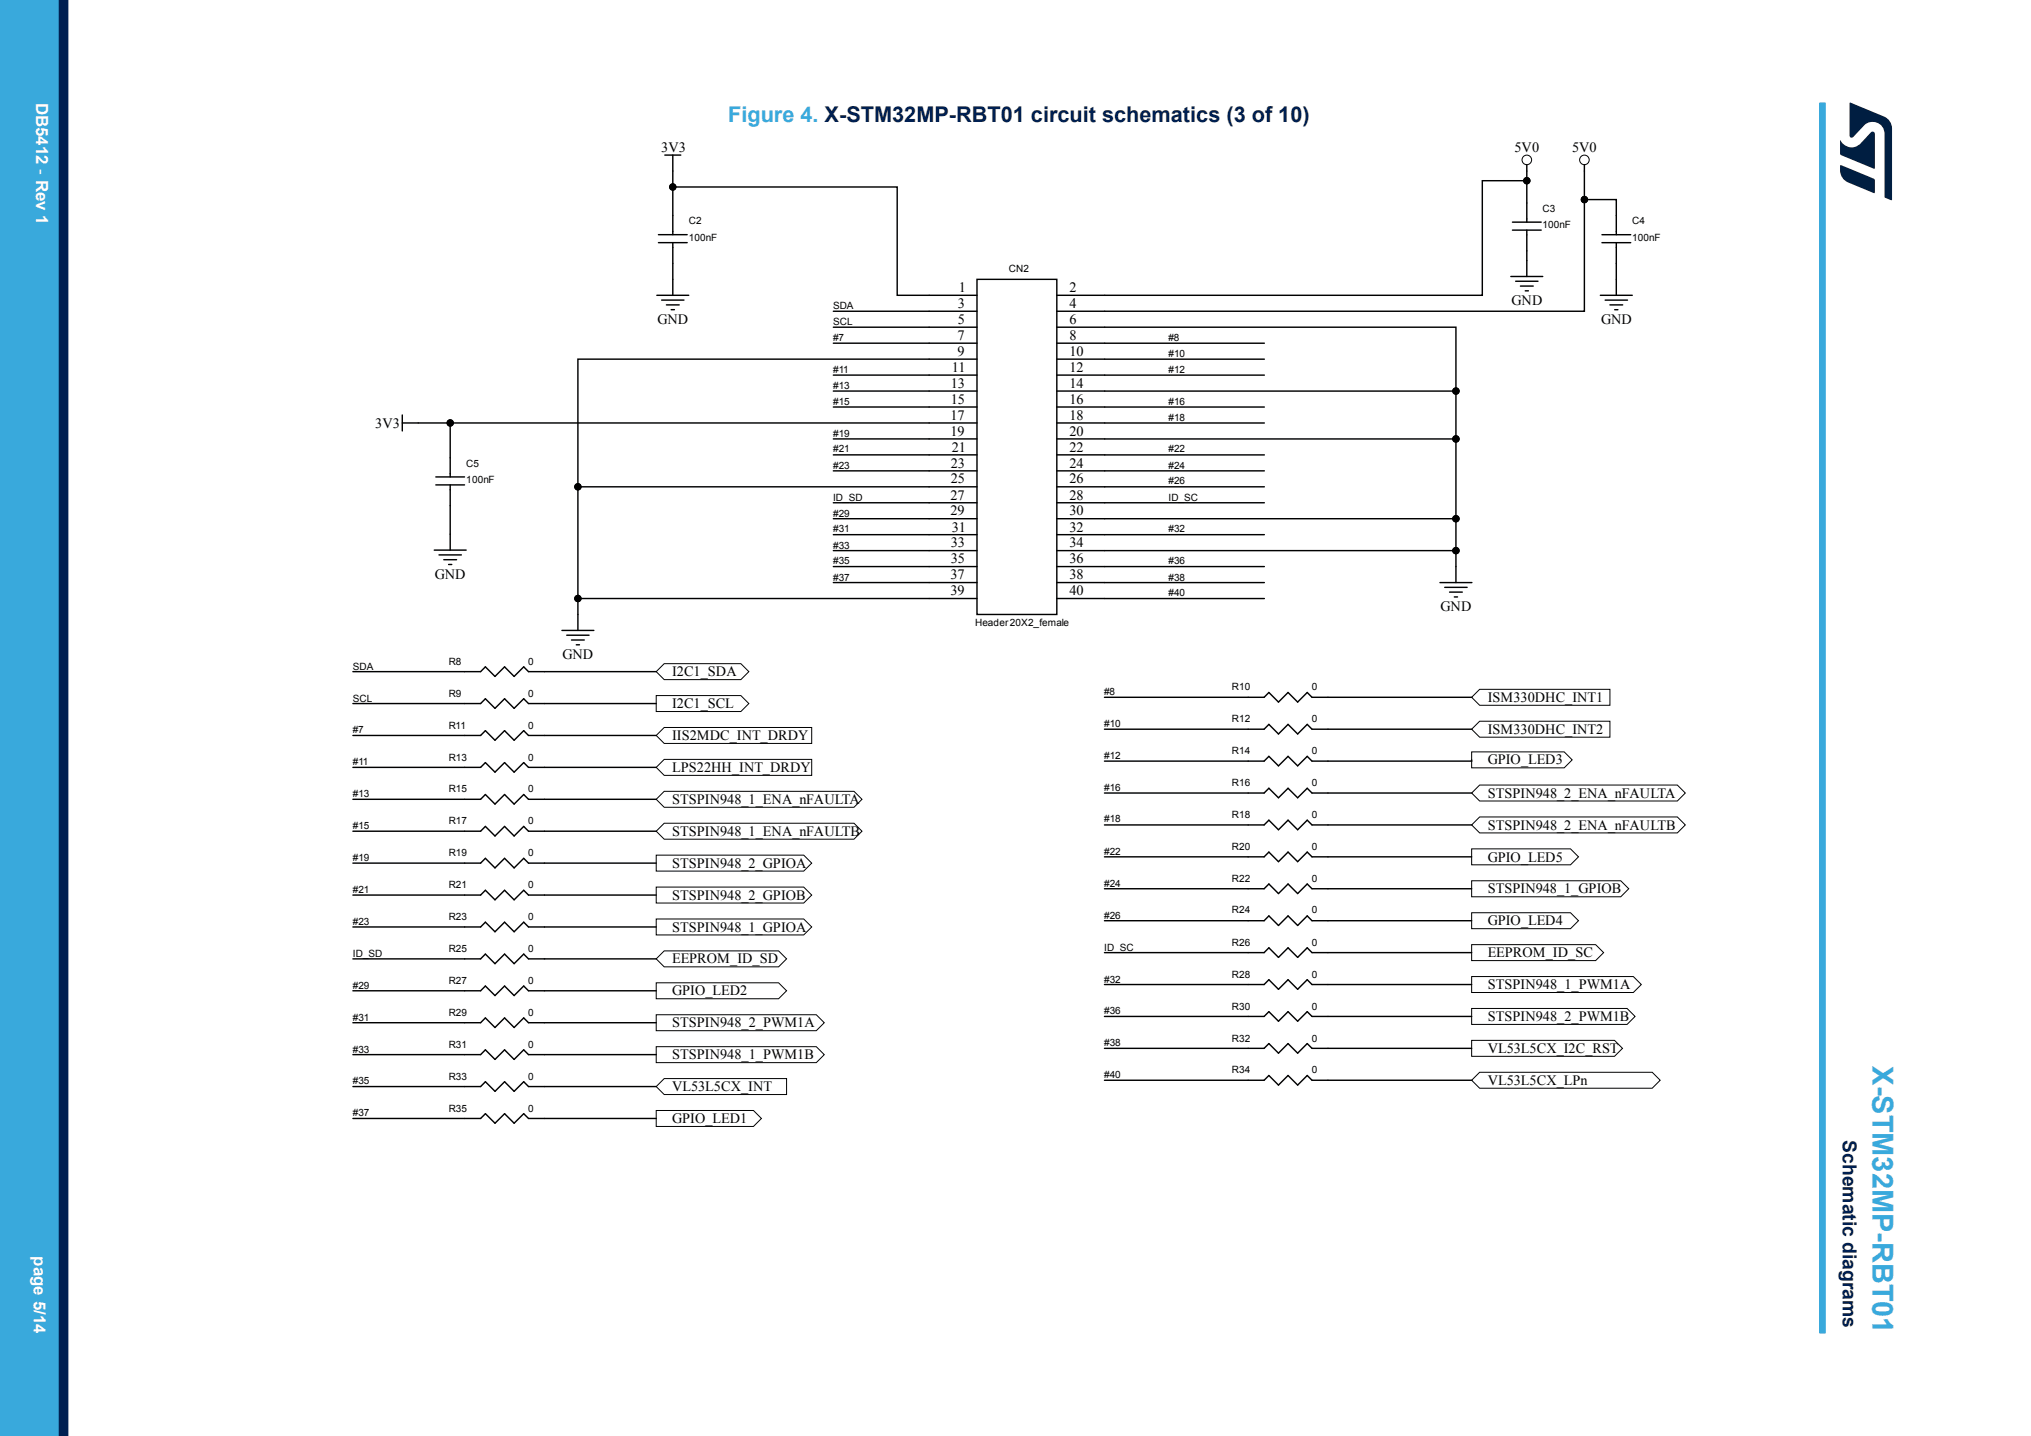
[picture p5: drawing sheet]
<svg xmlns="http://www.w3.org/2000/svg" width="297mm" height="210mm" viewBox="0 0 297 210" stroke-linecap="round" stroke-linejoin="round" font-family="sans-serif">
<defs><g id="words">
<text font-size="4.2" fill="#39a9dc" x="273.8" y="156" transform="rotate(90 273.8 156)">X-STM32MP-RBT01</text>
<text font-size="3.2" fill="#39a9dc" x="106.5" y="17.8">Figure 4. X-STM32MP-RBT01 circuit schematics (3 of 10)</text>
<text font-size="2.8" fill="#002052" x="269.5" y="166.8" transform="rotate(90 269.5 166.8)">Schematic diagrams</text>
<g font-size="2.5" fill="#fff">
<text x="5.3" y="15" transform="rotate(90 5.3 15)">DB5412 - Rev 1</text>
<text x="5" y="183.7" transform="rotate(90 5 183.7)">page 5/14</text>
</g>
<g font-size="2.1">
<text x="96.7" y="22.2">3V3</text>
<text x="221.5" y="22.2">5V0</text>
<text x="229.9" y="22.2">5V0</text>
<text x="96.1" y="47.4">GND</text>
<text x="140.1" y="45.1">3</text>
<text x="140.1" y="47.4">5</text>
<text x="140.2" y="42.7">1</text>
<text x="156.4" y="42.7">2</text>
<text x="156.4" y="45.1">4</text>
<text x="156.4" y="47.4">6</text>
<text x="221" y="44.6">GND</text>
<text x="234.1" y="47.4">GND</text>
<text x="140" y="49.7">7</text>
<text x="140" y="52">9</text>
<text x="156.4" y="49.7">8</text>
<text x="156.4" y="52">10</text>
<text x="139" y="56.7">13</text>
<text x="139" y="59.1">15</text>
<text x="139.2" y="54.4">11</text>
<text x="156.4" y="54.4">12</text>
<text x="156.4" y="56.7">14</text>
<text x="156.4" y="59.1">16</text>
<text x="54.9" y="62.5">3V3</text>
<text x="139" y="61.4">17</text>
<text x="139" y="63.7">19</text>
<text x="156.4" y="61.4">18</text>
<text x="156.4" y="63.7">20</text>
<text x="139" y="68.4">23</text>
<text x="139" y="70.7">25</text>
<text x="139.2" y="66">21</text>
<text x="156.4" y="66">22</text>
<text x="156.4" y="68.4">24</text>
<text x="156.4" y="70.7">26</text>
<text x="139" y="73.1">27</text>
<text x="139" y="75.4">29</text>
<text x="139.2" y="77.7">31</text>
<text x="156.4" y="73.1">28</text>
<text x="156.4" y="75.4">30</text>
<text x="156.4" y="77.7">32</text>
<text x="139" y="80">33</text>
<text x="139" y="82.4">35</text>
<text x="156.4" y="80">34</text>
<text x="156.4" y="82.4">36</text>
<text x="63.6" y="84.6">GND</text>
<text x="139" y="84.7">37</text>
<text x="139" y="87.1">39</text>
<text x="156.4" y="84.7">38</text>
<text x="156.4" y="87.1">40</text>
<text x="210.7" y="89.4">GND</text>
<text x="82.3" y="96.4">GND</text>
<text x="98.3" y="98.9">I2C1_SDA</text>
<text x="98.3" y="103.6">I2C1_SCL</text>
<text x="217.6" y="102.7">ISM330DHC_INT1</text>
<text x="217.6" y="107.3">ISM330DHC_INT2</text>
<text x="98.3" y="108.2">IIS2MDC_INT_DRDY</text>
<text x="98.3" y="112.9">LPS22HH_INT_DRDY</text>
<text x="217.6" y="111.8">GPIO_LED3</text>
<text x="98.3" y="117.6">STSPIN948_1_ENA_nFAULTA</text>
<text x="217.6" y="116.7">STSPIN948_2_ENA_nFAULTA</text>
<text x="98.3" y="122.2">STSPIN948_1_ENA_nFAULTB</text>
<text x="217.6" y="126">GPIO_LED5</text>
<text x="217.6" y="121.3">STSPIN948_2_ENA_nFAULTB</text>
<text x="98.3" y="126.9">STSPIN948_2_GPIOA</text>
<text x="98.3" y="131.6">STSPIN948_2_GPIOB</text>
<text x="217.6" y="130.7">STSPIN948_1_GPIOB</text>
<text x="98.3" y="136.2">STSPIN948_1_GPIOA</text>
<text x="217.6" y="135.3">GPIO_LED4</text>
<text x="98.3" y="140.9">EEPROM_ID_SD</text>
<text x="217.6" y="140">EEPROM_ID_SC</text>
<text x="98.3" y="145.6">GPIO_LED2</text>
<text x="217.6" y="149.3">STSPIN948_2_PWM1B</text>
<text x="217.6" y="144.7">STSPIN948_1_PWM1A</text>
<text x="98.3" y="150.2">STSPIN948_2_PWM1A</text>
<text x="98.3" y="154.9">STSPIN948_1_PWM1B</text>
<text x="217.6" y="154">VL53L5CX_I2C_RST</text>
<text x="98.3" y="159.6">VL53L5CX_INT</text>
<text x="217.6" y="158.7">VL53L5CX_LPn</text>
<text x="98.3" y="164.3">GPIO_LED1</text>
</g>
<g font-size="1.5">
<text x="100.7" y="32.8">C2</text>
<text x="100.7" y="35.2">100nF</text>
<text x="225.6" y="31">C3</text>
<text x="225.6" y="33.3">100nF</text>
<text x="238.7" y="32.8">C4</text>
<text x="238.7" y="35.2">100nF</text>
<text x="147.5" y="39.8">CN2</text>
<text x="121.8" y="45.2">SDA</text>
<text x="121.8" y="47.5">SCL</text>
<text x="121.8" y="49.9">#7</text>
<text x="170.9" y="49.9">#8</text>
<text x="170.9" y="52.2">#10</text>
<text x="121.8" y="54.5">#11</text>
<text x="121.8" y="56.8">#13</text>
<text x="121.8" y="59.2">#15</text>
<text x="170.9" y="54.5">#12</text>
<text x="170.9" y="59.2">#16</text>
<text x="121.8" y="63.9">#19</text>
<text x="170.9" y="61.5">#18</text>
<text x="68.2" y="68.3">C5</text>
<text x="68.2" y="70.6">100nF</text>
<text x="121.8" y="68.5">#23</text>
<text x="121.8" y="66.2">#21</text>
<text x="170.9" y="66.2">#22</text>
<text x="170.9" y="70.8">#26</text>
<text x="170.9" y="68.5">#24</text>
<text x="121.8" y="73.2">ID_SD</text>
<text x="121.8" y="75.6">#29</text>
<text x="121.8" y="77.9">#31</text>
<text x="170.9" y="73.2">ID_SC</text>
<text x="170.9" y="77.9">#32</text>
<text x="121.8" y="80.2">#33</text>
<text x="121.8" y="82.5">#35</text>
<text x="170.9" y="82.5">#36</text>
<text x="121.8" y="84.9">#37</text>
<text x="170.9" y="87.2">#40</text>
<text x="170.9" y="84.9">#38</text>
<text x="142.6" y="91.5">Header 20X2_female</text>
<text x="51.6" y="97.9">SDA</text>
<text x="65.6" y="101.9">R9</text>
<text x="65.6" y="97.2">R8</text>
<text x="77.2" y="101.9">0</text>
<text x="77.2" y="97.2">0</text>
<text x="161.5" y="101.6">#8</text>
<text x="180.1" y="100.9">R10</text>
<text x="191.8" y="100.9">0</text>
<text x="51.6" y="102.6">SCL</text>
<text x="51.6" y="107.3">#7</text>
<text x="65.6" y="106.6">R11</text>
<text x="77.2" y="106.6">0</text>
<text x="161.5" y="106.3">#10</text>
<text x="180.1" y="105.6">R12</text>
<text x="191.8" y="105.6">0</text>
<text x="51.6" y="111.9">#11</text>
<text x="65.6" y="111.2">R13</text>
<text x="77.2" y="111.2">0</text>
<text x="161.5" y="110.9">#12</text>
<text x="180.1" y="110.3">R14</text>
<text x="191.8" y="110.3">0</text>
<text x="51.6" y="116.6">#13</text>
<text x="65.6" y="115.9">R15</text>
<text x="77.2" y="115.9">0</text>
<text x="161.5" y="115.6">#16</text>
<text x="180.1" y="114.9">R16</text>
<text x="180.1" y="119.6">R18</text>
<text x="191.8" y="114.9">0</text>
<text x="191.8" y="119.6">0</text>
<text x="51.6" y="121.3">#15</text>
<text x="51.6" y="125.9">#19</text>
<text x="65.6" y="120.6">R17</text>
<text x="65.6" y="125.2">R19</text>
<text x="77.2" y="120.6">0</text>
<text x="77.2" y="125.2">0</text>
<text x="161.5" y="120.3">#18</text>
<text x="161.5" y="125">#22</text>
<text x="180.1" y="124.3">R20</text>
<text x="191.8" y="124.3">0</text>
<text x="51.6" y="130.6">#21</text>
<text x="65.6" y="129.9">R21</text>
<text x="77.2" y="129.9">0</text>
<text x="161.5" y="129.7">#24</text>
<text x="180.1" y="128.9">R22</text>
<text x="191.8" y="128.9">0</text>
<text x="51.6" y="135.3">#23</text>
<text x="65.6" y="134.6">R23</text>
<text x="77.2" y="134.6">0</text>
<text x="161.5" y="134.3">#26</text>
<text x="180.1" y="133.6">R24</text>
<text x="191.8" y="133.6">0</text>
<text x="51.6" y="139.9">ID_SD</text>
<text x="65.6" y="139.2">R25</text>
<text x="65.6" y="143.9">R27</text>
<text x="77.2" y="139.2">0</text>
<text x="77.2" y="143.9">0</text>
<text x="161.5" y="139">ID_SC</text>
<text x="161.5" y="143.7">#32</text>
<text x="180.1" y="143">R28</text>
<text x="180.1" y="138.3">R26</text>
<text x="191.8" y="143">0</text>
<text x="191.8" y="138.3">0</text>
<text x="51.6" y="144.6">#29</text>
<text x="51.6" y="149.3">#31</text>
<text x="65.6" y="148.6">R29</text>
<text x="77.2" y="148.6">0</text>
<text x="161.5" y="148.3">#36</text>
<text x="180.1" y="147.7">R30</text>
<text x="191.8" y="147.7">0</text>
<text x="51.6" y="153.9">#33</text>
<text x="65.6" y="153.2">R31</text>
<text x="77.2" y="153.2">0</text>
<text x="161.5" y="153">#38</text>
<text x="180.1" y="152.3">R32</text>
<text x="191.8" y="152.3">0</text>
<text x="51.6" y="158.6">#35</text>
<text x="65.6" y="157.9">R33</text>
<text x="77.2" y="157.9">0</text>
<text x="161.5" y="157.7">#40</text>
<text x="180.1" y="157">R34</text>
<text x="191.8" y="157">0</text>
<text x="51.6" y="163.3">#37</text>
<text x="65.6" y="162.6">R35</text>
<text x="77.2" y="162.6">0</text>
</g>
</g></defs>
<g fill="none" stroke="#000" stroke-width=".21">
<path d="M96.3 35.5h4.2M96.3 34.3h4.2M97.2 22.7h2.4M98.4 27.3h32.8v15.9h11.7M98.4 22.7v11.6M98.4 35.5v7.7M221.2 33.7h4.2M221.2 32.5h4.2M223.3 32.5v-6.1h-6.5v16.8h-62.3M223.3 24.1v2.3M223.3 33.7v6.7M231.7 24.1v5.1"/>
<path d="M234.3 35.5h4.2M234.3 34.3h4.2M236.4 34.3v-5.1h-4.7v16.3h-77.2M236.4 35.5v7.7M96.1 43.2h4.6M96.8 43.9h3.2M97.5 44.6h1.8M98.2 45.3h.4M121.9 45.5h21M121.9 47.9h21M121.9 50.2h21M121.9 54.9h21"/>
<path d="M121.9 57.2h21M121.9 59.5h21M142.9 40.9h11.6v49h-11.6zM142.9 52.5h-58.4v39.7M154.5 47.9h58.4v37.3M154.5 50.2h30.4M154.5 52.5h30.4M154.5 54.9h7M154.5 57.2h58.4M154.5 59.5h30.4M161.5 54.9h23.4M220.9 40.4h4.7"/>
<path d="M221.6 41.1h3.3M222.3 41.8h1.9M223 42.5h.5M234 43.2h4.7M234.7 43.9h3.3M235.4 44.6h1.9M236.1 45.3h.5M58.8 60.7v2.3M58.8 61.9h84.1M63.7 70.9h4.2M63.7 69.7h4.2M65.8 61.9v7.8"/>
<path d="M65.8 70.9v9.5M84.5 71.2h58.4M121.9 64.2h21M121.9 66.5h21M121.9 68.9h21M121.9 73.5h21M121.9 75.9h21M121.9 78.2h21M154.5 61.9h30.4M154.5 64.2h58.4M154.5 66.5h30.4M154.5 68.9h30.4"/>
<path d="M154.5 71.2h30.4M154.5 73.5h30.4M154.5 75.9h58.4M154.5 78.2h30.4M51.6 98.2h18.7l.7-.7 1.4 1.4 1.4-1.4 1.4 1.4 1.4-1.4 .7 .7h18.7M63.5 80.4h4.7M64.2 81.1h3.3M64.9 81.9h1.9M65.6 82.6h.5M82.2 92.2h4.6M82.9 92.9h3.2M83.6 93.6h1.8"/>
<path d="M84.3 94.3h.4M84.5 87.5h58.4M121.9 80.5h21M121.9 82.9h21M121.9 85.2h21M154.5 80.5h58.4M154.5 82.9h30.4M154.5 85.2h30.4M154.5 87.5h30.4M210.6 85.2h4.6M211.3 85.9h3.2M212 86.6h1.8"/>
<path d="M212.7 87.3h.4M51.6 116.9h18.7l.7-.7 1.4 1.4 1.4-1.4 1.4 1.4 1.4-1.4 .7 .7h18.7M51.6 112.2h18.7l.7-.7 1.4 1.4 1.4-1.4 1.4 1.4 1.4-1.4 .7 .7h18.7M51.6 102.9h18.7l.7-.7 1.4 1.4 1.4-1.4 1.4 1.4 1.4-1.4 .7 .7h18.7M51.6 107.6h18.7l.7-.7 1.4 1.4 1.4-1.4 1.4 1.4 1.4-1.4 .7 .7h18.7M161.5 102h23.4l.7-.7 1.4 1.4 1.4-1.4 1.4 1.4 1.4-1.4 .7 .7h23.3M161.5 116h23.4l.7-.7 1.4 1.4 1.4-1.4 1.4 1.4 1.4-1.4 .7 .7h23.3M161.5 106.6h23.4l.7-.7 1.4 1.4 1.4-1.4 1.4 1.4 1.4-1.4 .7 .7h23.3M215.2 111.1v.2h-23.3l-.7-.7-1.4 1.4-1.4-1.4-1.4 1.4-1.4-1.4-.7 .7h-23.4M51.6 121.6h18.7l.7-.7 1.4 1.4 1.4-1.4 1.4 1.4 1.4-1.4 .7 .7h18.7M51.6 130.9h18.7l.7-.7 1.4 1.4 1.4-1.4 1.4 1.4 1.4-1.4 .7 .7h18.7M51.6 135.6h18.7l.7-.7 1.4 1.4 1.4-1.4 1.4 1.4 1.4-1.4 .7 .7h18.7"/>
<path d="M51.6 126.2h18.7l.7-.7 1.4 1.4 1.4-1.4 1.4 1.4 1.4-1.4 .7 .7h18.7M161.5 120.6h23.4l.7-.7 1.4 1.4 1.4-1.4 1.4 1.4 1.4-1.4 .7 .7h23.3M161.5 139.3h23.4l.7-.7 1.4 1.4 1.4-1.4 1.4 1.4 1.4-1.4 .7 .7h23.3M161.5 125.3h23.4l.7-.7 1.4 1.4 1.4-1.4 1.4 1.4 1.4-1.4 .7 .7h23.3M161.5 134.6h23.4l.7-.7 1.4 1.4 1.4-1.4 1.4 1.4 1.4-1.4 .7 .7h23.3M161.5 130h23.4l.7-.7 1.4 1.4 1.4-1.4 1.4 1.4 1.4-1.4 .7 .7h23.3M51.6 154.2h18.7l.7-.7 1.4 1.4 1.4-1.4 1.4 1.4 1.4-1.4 .7 .7h18.7M51.6 140.2h18.7l.7-.7 1.4 1.4 1.4-1.4 1.4 1.4 1.4-1.4 .7 .7h18.7M51.6 149.6h18.7l.7-.7 1.4 1.4 1.4-1.4 1.4 1.4 1.4-1.4 .7 .7h18.7M51.6 144.9h18.7l.7-.7 1.4 1.4 1.4-1.4 1.4 1.4 1.4-1.4 .7 .7h18.7M51.6 158.9h18.7l.7-.7 1.4 1.4 1.4-1.4 1.4 1.4 1.4-1.4 .7 .7h18.7M161.5 148.6h23.4l.7-.7 1.4 1.4 1.4-1.4 1.4 1.4 1.4-1.4 .7 .7h23.3"/>
<path d="M161.5 153.3h23.4l.7-.7 1.4 1.4 1.4-1.4 1.4 1.4 1.4-1.4 .7 .7h23.3M161.5 144h23.4l.7-.7 1.4 1.4 1.4-1.4 1.4 1.4 1.4-1.4 .7 .7h23.3M161.5 158h23.4l.7-.7 1.4 1.4 1.4-1.4 1.4 1.4 1.4-1.4 .7 .7h23.3M51.6 163.6h18.7l.7-.7 1.4 1.4 1.4-1.4 1.4 1.4 1.4-1.4 .7 .7h18.7"/>
</g>
<g fill="none" stroke="#000" stroke-width=".15">
<path d="M96 98.2l1.1-1.1h11.2l1.2 1.1-1.2 1.2h-11.2zM96 101.7h12.3l1.2 1.2-1.2 1.2h-12.3zM96 107.6l1.1-1.2h21.6v2.3h-21.6zM96 112.2l1.1-1.1h21.6v2.3h-21.6zM96 116.9l1.1-1.2h27.8l1.2 1.2-1.2 1.2h-27.8zM215.2 102l1.2-1.2h19v2.3h-19zM215.2 106.6l1.2-1.1h19v2.3h-19zM215.2 116l1.2-1.2h28.9l1.2 1.2-1.2 1.1h-28.9zM215.2 110h13.5l1.2 1.1-1.2 1.2h-13.5zM96 125.1h21.5l1.2 1.1-1.2 1.2h-21.5zM96 129.7h21.5l1.2 1.2-1.2 1.2h-21.5zM96 134.4h21.5l1.2 1.2-1.2 1.1h-21.5z"/>
<path d="M96 121.6l1.1-1.2h27.8l1.2 1.2-1.2 1.1h-27.8zM215.2 120.6l1.2-1.1h28.9l1.2 1.1-1.2 1.2h-28.9zM215.2 138.1h18.1l1.2 1.2-1.2 1.2h-18.1zM215.2 128.8h21.8l1.2 1.2-1.2 1.1h-21.8zM215.2 133.5h14.5l1.1 1.1-1.1 1.2h-14.5zM215.2 124.1h14.5l1.1 1.2-1.1 1.2h-14.5zM96 148.4h23.4l1.1 1.2-1.1 1.1h-23.4zM96 153.1h23.4l1.1 1.1-1.1 1.2h-23.4zM96 143.7h17.9l1.1 1.2-1.1 1.2h-17.9zM96 140.2l1.1-1.1h16.8l1.1 1.1-1.1 1.2h-16.8zM96 158.9l1.1-1.2h17.9v2.4h-17.9zM215.2 158l1.2-1.2h25.2l1.2 1.2-1.2 1.1h-25.2z"/>
<path d="M215.2 152.1h20.9l1.2 1.2-1.2 1.2h-20.9zM215.2 142.8h23.6l1.2 1.2-1.2 1.1h-23.6zM215.2 147.5h22.7l1.2 1.1-1.2 1.2h-22.7zM96 162.4h14.2l1.1 1.2-1.1 1.1h-14.2z"/>
<circle cx="98.4" cy="27.3" r=".47"/>
<circle cx="223.3" cy="26.4" r=".47"/>
<circle cx="223.3" cy="23.4" r=".7"/>
<circle cx="231.7" cy="23.4" r=".7"/>
<circle cx="231.7" cy="29.2" r=".47"/>
<circle cx="212.9" cy="57.2" r=".47"/>
<circle cx="65.8" cy="61.9" r=".47"/>
<circle cx="84.5" cy="71.2" r=".47"/>
<circle cx="212.9" cy="75.9" r=".47"/>
<circle cx="212.9" cy="64.2" r=".47"/>
<circle cx="84.5" cy="87.5" r=".47"/>
<circle cx="212.9" cy="80.5" r=".47"/>
</g>
<g fill="#000">
<circle cx="98.4" cy="27.3" r=".47"/>
<circle cx="223.3" cy="26.4" r=".47"/>
<circle cx="231.7" cy="29.2" r=".47"/>
<circle cx="212.9" cy="57.2" r=".47"/>
<circle cx="65.8" cy="61.9" r=".47"/>
<circle cx="84.5" cy="71.2" r=".47"/>
<circle cx="212.9" cy="75.9" r=".47"/>
<circle cx="212.9" cy="64.2" r=".47"/>
<circle cx="84.5" cy="87.5" r=".47"/>
<circle cx="212.9" cy="80.5" r=".47"/>
</g>
<path d="M266.5 15v180" fill="none" stroke="#39a9dc" stroke-width="1"/>
<g fill="#39a9dc">
<path d="M0 0h8.6v210h-8.6z" fill-rule="evenodd"/>
<path d="M0 0h7.5v210h-7.5z" fill-rule="evenodd"/>
</g>
<path d="M9.3 0v210" fill="none" stroke="#002052" stroke-width="1.4"/>
<g fill="#001e41">
<path d="M270.5 15l5 2.1a1.91 1.91 0 0 1 1.2 1.7v10.4l-.1 .1-1-.5v-9.2a1.74 1.74 0 0 0-1-1.6 1.74 1.74 0 0 0-2 .3l-1.6 1.7-.2 .1-.3-.1z"/>
<path d="M269.1 24.2l4.9 1.9 .2 .3v1.7l-.2 .1-3.8-1.5a1.92 1.92 0 0 1-1.1-1.8z"/>
<path d="M269.1 20.5a1.85 1.85 0 0 0 2.9 .5l1.6-1.6 .2-.2 .3 .2v5.3l-5-2.1z"/>
</g>
<use href="#words"/>
</svg>
